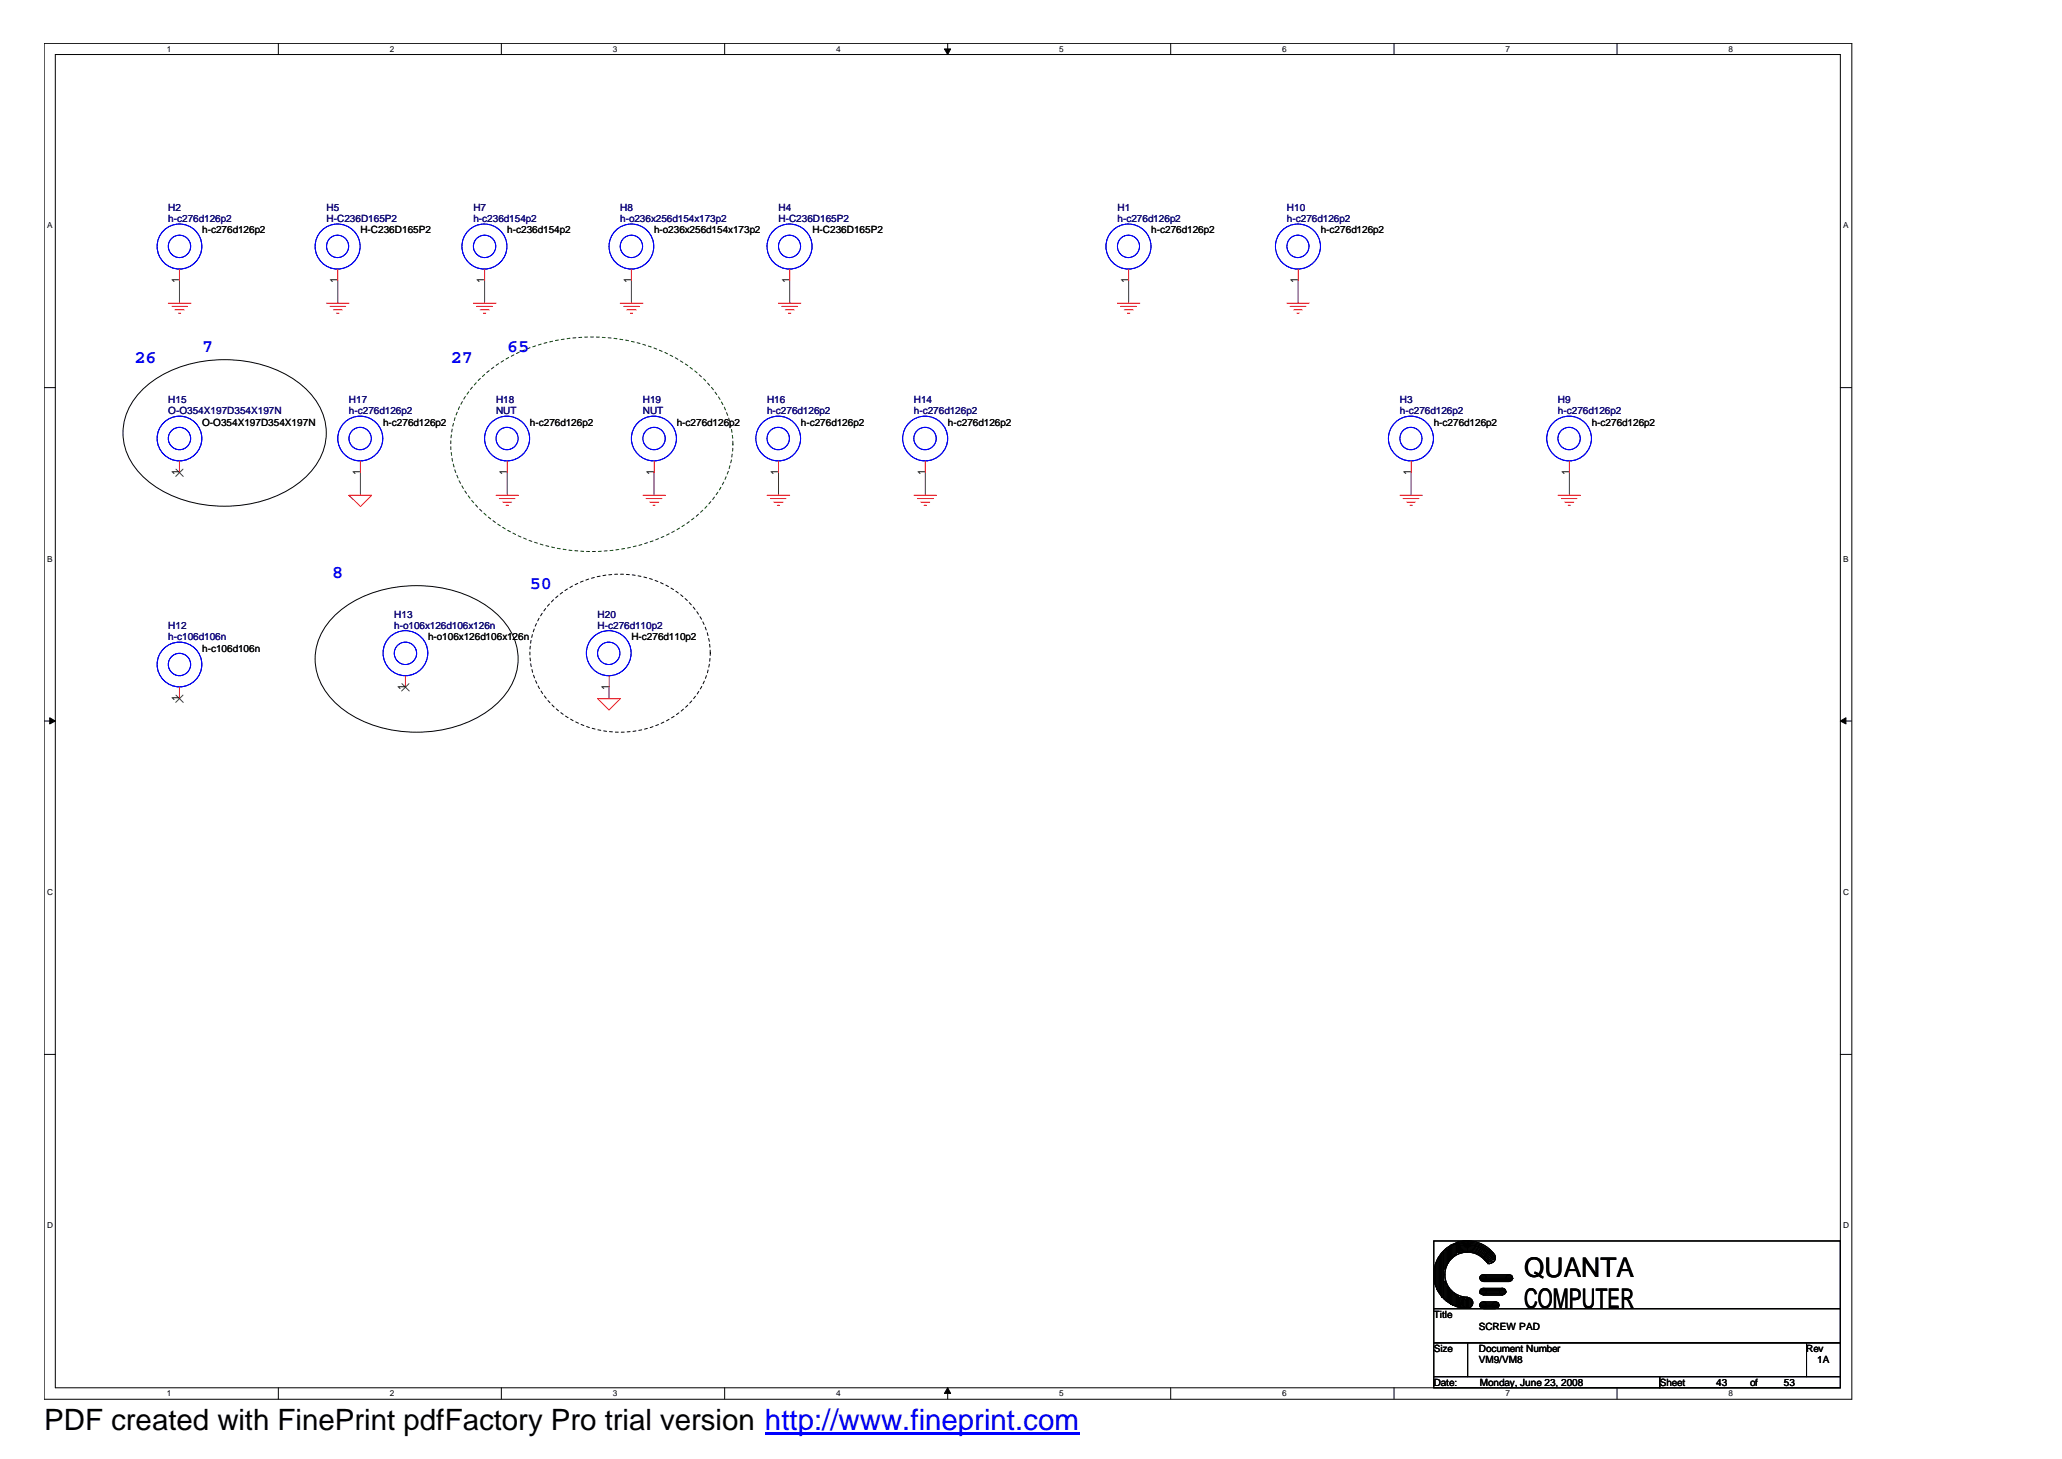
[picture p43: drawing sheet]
<svg xmlns="http://www.w3.org/2000/svg" width="297mm" height="210mm" viewBox="0 0 297 210" stroke-linecap="round" stroke-linejoin="round" font-family="sans-serif">
<defs><g id="words">
<text font-size="4.2" x="6.3" y="205.7">PDF created with FinePrint pdfFactory Pro trial version http://www.fineprint.com</text>
<g font-size="3.9">
<text x="219.3" y="183.7">QUANTA</text>
<text x="219.3" y="188.1">COMPUTER</text>
</g>
<g font-size="2.6" fill="#00f">
<text x="19.3" y="52.2">26</text>
<text x="29.1" y="50.6">7</text>
<text x="64.9" y="52.2">27</text>
<text x="73" y="50.6">65</text>
<text x="47.8" y="83.1">8</text>
<text x="76.2" y="84.7">50</text>
</g>
<g font-size="1.5">
<text x="25.8" y="40.7" transform="rotate(-90 25.8 40.7)">1</text>
<text x="48.6" y="40.7" transform="rotate(-90 48.6 40.7)">1</text>
<text x="69.7" y="40.7" transform="rotate(-90 69.7 40.7)">1</text>
<text x="90.8" y="40.7" transform="rotate(-90 90.8 40.7)">1</text>
<text x="113.6" y="40.7" transform="rotate(-90 113.6 40.7)">1</text>
<text x="162.3" y="40.7" transform="rotate(-90 162.3 40.7)">1</text>
<text x="186.7" y="40.7" transform="rotate(-90 186.7 40.7)">1</text>
<text x="25.8" y="68.3" transform="rotate(-90 25.8 68.3)">1</text>
<text x="51.8" y="68.3" transform="rotate(-90 51.8 68.3)">1</text>
<text x="72.9" y="68.3" transform="rotate(-90 72.9 68.3)">1</text>
<text x="94.1" y="68.3" transform="rotate(-90 94.1 68.3)">1</text>
<text x="112" y="68.3" transform="rotate(-90 112 68.3)">1</text>
<text x="133.1" y="68.3" transform="rotate(-90 133.1 68.3)">1</text>
<text x="203" y="68.3" transform="rotate(-90 203 68.3)">1</text>
<text x="225.8" y="68.3" transform="rotate(-90 225.8 68.3)">1</text>
<text x="25.8" y="100.8" transform="rotate(-90 25.8 100.8)">1</text>
<text x="58.3" y="99.2" transform="rotate(-90 58.3 99.2)">1</text>
<text x="87.6" y="99.2" transform="rotate(-90 87.6 99.2)">1</text>
</g>
<g font-size="1.4" fill="#000080">
<text x="24.2" y="30.3">H2</text>
<text x="24.2" y="32">h-c276d126p2</text>
<text x="47" y="30.3">H5</text>
<text x="47" y="32">H-C236D165P2</text>
<text x="68.1" y="30.3">H7</text>
<text x="68.1" y="32">h-c236d154p2</text>
<text x="89.2" y="30.3">H8</text>
<text x="89.2" y="32">h-o236x256d154x173p2</text>
<text x="112" y="30.3">H4</text>
<text x="112" y="32">H-C236D165P2</text>
<text x="160.8" y="30.3">H1</text>
<text x="160.8" y="32">h-c276d126p2</text>
<text x="185.2" y="30.3">H10</text>
<text x="185.2" y="32">h-c276d126p2</text>
<text x="24.2" y="58">H15</text>
<text x="24.2" y="59.6">O-O354X197D354X197N</text>
<text x="50.2" y="58">H17</text>
<text x="50.2" y="59.6">h-c276d126p2</text>
<text x="71.4" y="58">H18</text>
<text x="71.4" y="59.6">NUT</text>
<text x="92.5" y="58">H19</text>
<text x="92.5" y="59.6">NUT</text>
<text x="110.4" y="58">H16</text>
<text x="110.4" y="59.6">h-c276d126p2</text>
<text x="131.5" y="58">H14</text>
<text x="131.5" y="59.6">h-c276d126p2</text>
<text x="201.4" y="58">H3</text>
<text x="201.4" y="59.6">h-c276d126p2</text>
<text x="224.2" y="58">H9</text>
<text x="224.2" y="59.6">h-c276d126p2</text>
<text x="56.7" y="88.9">H13</text>
<text x="86" y="88.9">H20</text>
<text x="24.2" y="90.5">H12</text>
<text x="24.2" y="92.1">h-c106d106n</text>
<text x="56.7" y="90.5">h-o106x126d106x126n</text>
<text x="86" y="90.5">H-c276d110p2</text>
</g>
<g font-size="1.4">
<text x="29.1" y="33.6">h-c276d126p2</text>
<text x="51.9" y="33.6">H-C236D165P2</text>
<text x="73" y="33.6">h-c236d154p2</text>
<text x="94.1" y="33.6">h-o236x256d154x173p2</text>
<text x="116.9" y="33.6">H-C236D165P2</text>
<text x="165.7" y="33.6">h-c276d126p2</text>
<text x="190" y="33.6">h-c276d126p2</text>
<text x="29.1" y="61.2">O-O354X197D354X197N</text>
<text x="55.1" y="61.2">h-c276d126p2</text>
<text x="76.2" y="61.2">h-c276d126p2</text>
<text x="97.4" y="61.2">h-c276d126p2</text>
<text x="115.2" y="61.2">h-c276d126p2</text>
<text x="136.4" y="61.2">h-c276d126p2</text>
<text x="206.3" y="61.2">h-c276d126p2</text>
<text x="229" y="61.2">h-c276d126p2</text>
<text x="29.1" y="93.7">h-c106d106n</text>
<text x="61.6" y="92.1">h-o106x126d106x126n</text>
<text x="90.8" y="92.1">H-c276d110p2</text>
<text x="206.3" y="189.6">Title</text>
<text x="212.8" y="191.3">SCREW PAD</text>
<text x="206.3" y="194.5">Size</text>
<text x="212.8" y="196.1">VM9/VM8</text>
<text x="212.8" y="194.5">Document Number</text>
<text x="259.9" y="194.5">Rev</text>
<text x="261.5" y="196.1">1A</text>
<text x="206.3" y="199.4">Date:</text>
<text x="212.9" y="199.4">Monday, June 23, 2008</text>
<text x="238.8" y="199.4">Sheet</text>
<text x="246.9" y="199.4">43</text>
<text x="251.8" y="199.4">of</text>
<text x="256.7" y="199.4">53</text>
</g>
<g font-size="1.2">
<text x="24" y="7.5">1</text>
<text x="56.1" y="7.5">2</text>
<text x="88.2" y="7.5">3</text>
<text x="120.3" y="7.5">4</text>
<text x="152.4" y="7.5">5</text>
<text x="184.5" y="7.5">6</text>
<text x="216.6" y="7.5">7</text>
<text x="248.7" y="7.5">8</text>
<text x="6.8" y="32.9">A</text>
<text x="265.2" y="32.9">A</text>
<text x="6.8" y="80.8">B</text>
<text x="265.2" y="80.8">B</text>
<text x="6.8" y="128.7">C</text>
<text x="265.2" y="128.7">C</text>
<text x="6.8" y="176.7">D</text>
<text x="265.2" y="176.7">D</text>
<text x="24" y="200.9">1</text>
<text x="56.1" y="200.9">2</text>
<text x="88.2" y="200.9">3</text>
<text x="120.3" y="200.9">4</text>
<text x="152.4" y="200.9">5</text>
<text x="184.5" y="200.9">6</text>
<text x="216.6" y="200.9">7</text>
<text x="248.7" y="200.9">8</text>
</g>
</g></defs>
<g fill="none" stroke="#000" stroke-width=".14">
<path d="M6.3 6.2h260.1v195.1h-260.1zM8 7.8h256.8v191.9h-256.8zM40 6.2v1.6M72.1 6.2v1.6M104.3 6.2v1.6M136.4 6.2v1.6M168.4 6.2v1.6M200.6 6.2v1.6M232.7 6.2v1.6M6.3 55.8h1.7M20.5 56.1a17.4 17.4 0 0 1 13.4-4.3 16 16 0 0 1 11 5.2 8.2 8.2 0 0 1-.8 11.5 17.7 17.7 0 0 1-14.9 4.1 15.2 15.2 0 0 1-9.5-5 8.2 8.2 0 0 1 .8-11.5zM264.8 55.8h1.6"/>
<path d="M48.2 88.6a17.4 17.4 0 0 1 13.3-4.3 16 16 0 0 1 11 5.2 8.2 8.2 0 0 1-.8 11.5 17.6 17.6 0 0 1-14.9 4.1 15.2 15.2 0 0 1-9.5-5 8.2 8.2 0 0 1 .9-11.5zM6.3 103.7h1.7M264.8 103.7h1.6M6.3 151.7h1.7M264.8 151.7h1.6M206.3 178.5h58.5v9.8h-58.5zM207.9 179.8v2.8l.2-.5v-2.3l.1-.1v2.1l.2-.2v-2.1l.2-.2v2l.1-.2v-1.9h.2v1.8l.1-.2v-1.6l.2-.2v1.7l.2-.2v-1.5l.1-.1v1.6M209.7 178.9l.1-.2v1.6l-.1-.2zM209.8 179.9l1.4-.2a3.6 3.6 0 0 1 3.1 1.8M209.8 179.7l1.4-.2a3.8 3.8 0 0 1 3.4 2.2M209.8 179.5l1.4-.2a4 4 0 0 1 3.6 2.3M209.8 179.4l1.4-.2a4.2 4.2 0 0 1 3.6 2.1"/>
<path d="M209.8 179.2l1.4-.2a4.3 4.3 0 0 1 3.8 2.3M209.8 178.9l1.4-.2a4.6 4.6 0 0 1 3.9 2.3M210 179l1.2-.1a4.6 4.6 0 0 1 3.9 2.3M210 178.9v1.2M211.2 178.5a4.8 4.8 0 0 1 3.7 1.9M211.2 178.5a4.8 4.8 0 0 0-4.9 4.9 4.8 4.8 0 0 0 4.9 4.8M211.2 178.5l-1.6 .2M40 199.7v1.6M72.1 199.7v1.6M104.3 199.7v1.6M136.4 199.7v1.6M168.4 199.7v1.6"/>
<path d="M200.6 199.7v1.6M206.3 188.3h58.5v4.9h-58.5zM206.3 193.2h4.9v4.8h-4.9zM206.3 198h32.5v1.7h-32.5zM206.5 182.3v2.2l.1 .6v-3.3l.2-.3v4l.1 .2v-4.6l.2-.3v5.2l.2 .2v-5.5l.1-.2v6.2M209.8 180.1l1.4-.3a3.5 3.5 0 0 1 3.1 2M209.8 186.5v1.5h-.1v-1.5l-.2-.2v1.7l-.1-.2v-1.5l-.2-.1v1.6h-.2v-1.8l-.1-.1v1.7h-.2v-1.9l-.1-.2v2l-.2-.2v-2l-.2-.2v2.1l-.1-.2v-2.3l-.2-.3v2.4h-.2v-6.7l-.1 .2v6.4M209.8 186.7h.2v1.3h.2v-1.3h.2v1.4h-.4l.5-1.4v1.4l.2-.1v-1.3l.1 .3v1.1h.2v-1.3h.2v1.3h.1v-1.3h.2v1.3l.2-.1v-1l.1 .2v.6M209.9 180.2l1.3-.2a3.3 3.3 0 0 1 2.9 1.8M211.2 193.2h48.7v4.8h-48.7zM211.2 180.1a3.2 3.2 0 0 1 2.5 1.2M211.2 180.1a3.2 3.2 0 0 0-3.3 3.3 3.2 3.2 0 0 0 3.3 3.2"/>
<path d="M211.2 180.1l-1.3 .2M213.1 183.6h4.4v.1h-4.6v.2h4.8l-.2 .2h-4.4l.2 .1h4.2M213.1 187.5h2.5v.1h-2.7v.2h2.8l-.1 .2h-2.7l.4 .1h2.3M213.1 185.5h3.4v.2h-3.4l-.2 .2h3.8l-.2 .1h-3.6l.4 .2h3.1M213.4 187.3h1.8M213.4 188.3h1.8M213.4 186.3h2.8M213.4 185.3h2.8M213.4 184.4h3.8M213.4 183.4h3.8M232.7 199.7v1.6M238.8 198h26v1.7h-26z"/>
<path d="M259.9 193.2h4.9v4.8h-4.9z"/>
<circle cx="211.1" cy="187.4" r=".78"/>
<circle cx="213.4" cy="187.8" r=".47"/>
<circle cx="213.4" cy="185.8" r=".47"/>
<circle cx="213.4" cy="183.9" r=".47"/>
<circle cx="214.4" cy="180.9" r=".79"/>
<circle cx="215.2" cy="187.8" r=".48"/>
<circle cx="216.2" cy="185.8" r=".47"/>
<circle cx="217.2" cy="183.9" r=".47"/>
</g>
<g fill="#000" stroke="#000" stroke-width=".14">
<path d="M135.9 7h.9l-.4 .8z" fill-rule="evenodd"/>
<path d="M7.2 103.3l.8 .4-.8 .5z" fill-rule="evenodd"/>
<path d="M264.8 103.7l.8-.4v.9z" fill-rule="evenodd"/>
<path d="M136.4 199.7l.4 .8h-.9z" fill-rule="evenodd"/>
</g>
<g fill="none" stroke="#800040" stroke-width=".14">
<path d="M25.8 40.4v3.2M48.6 40.4v3.2M69.7 40.4v3.2M90.8 40.4v3.2M113.6 40.4v3.2M162.4 40.4v3.2M186.8 40.4v3.2M51.9 68v3.3M73 68v3.3M94.1 68v3.3M112 68v3.3M133.1 68v3.3"/>
<path d="M203 68v3.3M225.8 68v3.3M87.6 98.9v1.6"/>
</g>
<g fill="none" stroke="#f00" stroke-width=".14">
<path d="M25.8 38.7v1.7M48.6 38.7v1.7M69.7 38.7v1.7M90.8 38.7v1.7M113.6 38.7v1.7M162.4 38.7v1.7M186.8 38.7v1.7M24.2 43.6h3.3M24.7 44.1h2.3M25.2 44.6h1.3M25.7 45.1h.3M47 43.6h3.2"/>
<path d="M47.5 44.1h2.2M48 44.6h1.2M48.4 45.1h.4M68.1 43.6h3.3M68.6 44.1h2.3M69.1 44.6h1.3M69.6 45.1h.3M89.2 43.6h3.3M89.7 44.1h2.3M90.2 44.6h1.3M90.7 45.1h.3M112 43.6h3.2"/>
<path d="M112.5 44.1h2.3M113 44.6h1.3M113.5 45.1h.3M160.8 43.6h3.2M161.2 44.1h2.3M161.8 44.6h1.2M162.2 45.1h.4M185.2 43.6h3.2M185.6 44.1h2.3M186.1 44.6h1.3M186.6 45.1h.3M25.8 66.4v1.6"/>
<path d="M50.2 71.3h3.3l-1.6 1.6zM51.9 66.4v1.6M71.4 71.3h3.2M71.8 71.7h2.3M72.3 72.2h1.3M72.8 72.7h.4M73 66.4v1.6M92.5 71.3h3.3M93 71.7h2.2M93.5 72.2h1.3M93.9 72.7h.4M94.1 66.4v1.6"/>
<path d="M110.4 71.3h3.2M110.9 71.7h2.2M111.3 72.2h1.3M111.8 72.7h.3M112 66.4v1.6M131.5 71.3h3.2M132 71.7h2.3M132.5 72.2h1.3M133 72.7h.3M133.1 66.4v1.6M201.4 71.3h3.2M201.9 71.7h2.3"/>
<path d="M202.4 72.2h1.3M202.9 72.7h.3M203 66.4v1.6M224.2 71.3h3.2M224.7 71.7h2.2M225.1 72.2h1.3M225.6 72.7h.3M225.8 66.4v1.6M25.8 98.9v1.6M58.3 97.3v1.6M87.6 97.3v1.6M86 100.5h3.2l-1.6 1.6z"/>
</g>
<path d="M69 54.6a22.9 22.9 0 0 1 16.1-6.1 23 23 0 0 1 16.2 6.1 12.5 12.5 0 0 1 2.7 15 18.5 18.5 0 0 1-11.4 8.7 25.2 25.2 0 0 1-21.2-3 14.2 14.2 0 0 1-6.5-11.4 13.1 13.1 0 0 1 4.1-9.3z" fill="none" stroke="#004000" stroke-width=".14" stroke-dasharray=".4"/>
<path d="M79.1 86.9a14.2 14.2 0 0 1 20.2 0 10.3 10.3 0 0 1-.9 15.1 14.2 14.2 0 0 1-19.3-.9 10.3 10.3 0 0 1 0-14.2z" fill="none" stroke="#000" stroke-width=".14" stroke-dasharray=".4"/>
<g fill="none" stroke="#00f" stroke-width=".14">
<circle cx="25.8" cy="35.5" r="3.2"/>
<circle cx="25.8" cy="35.4" r="1.61"/>
<circle cx="48.6" cy="35.4" r="1.6"/>
<circle cx="48.6" cy="35.5" r="3.2"/>
<circle cx="69.7" cy="35.5" r="3.2"/>
<circle cx="69.7" cy="35.4" r="1.61"/>
<circle cx="90.8" cy="35.5" r="3.2"/>
<circle cx="90.8" cy="35.4" r="1.61"/>
<circle cx="113.6" cy="35.4" r="1.6"/>
<circle cx="113.6" cy="35.5" r="3.2"/>
<circle cx="162.4" cy="35.4" r="1.6"/>
<circle cx="162.4" cy="35.5" r="3.2"/>
<circle cx="186.7" cy="35.4" r="1.6"/>
<circle cx="186.8" cy="35.5" r="3.2"/>
<circle cx="25.8" cy="63.1" r="1.61"/>
<circle cx="25.8" cy="63.1" r="3.2"/>
<circle cx="51.8" cy="63.1" r="1.61"/>
<circle cx="51.8" cy="63.1" r="3.2"/>
<circle cx="72.9" cy="63.1" r="1.6"/>
<circle cx="73" cy="63.1" r="3.2"/>
<circle cx="94.1" cy="63.1" r="3.2"/>
<circle cx="94.1" cy="63.1" r="1.61"/>
<circle cx="112" cy="63.1" r="1.61"/>
<circle cx="112" cy="63.1" r="3.2"/>
<circle cx="133.1" cy="63.1" r="1.61"/>
<circle cx="133.1" cy="63.1" r="3.2"/>
<circle cx="203" cy="63.1" r="1.6"/>
<circle cx="203" cy="63.1" r="3.2"/>
<circle cx="225.8" cy="63.1" r="1.61"/>
<circle cx="225.8" cy="63.1" r="3.2"/>
<circle cx="25.8" cy="95.6" r="1.61"/>
<circle cx="25.8" cy="95.6" r="3.2"/>
<circle cx="58.3" cy="94" r="3.2"/>
<circle cx="58.3" cy="94" r="1.61"/>
<circle cx="87.6" cy="94" r="3.2"/>
<circle cx="87.6" cy="94" r="1.61"/>
</g>
<path d="M25.3 67.5l1.1 1.1M26.3 67.5l-1 1.1M57.8 98.4l1.1 1M58.8 98.4l-1 1M25.3 100l1.1 1.1M26.3 100l-1 1.1" fill="none" stroke="#804000" stroke-width=".14"/>
<path d="M110.1 206.3h45.2" fill="none" stroke="#00f" stroke-width=".3"/>
<use href="#words"/>
</svg>
